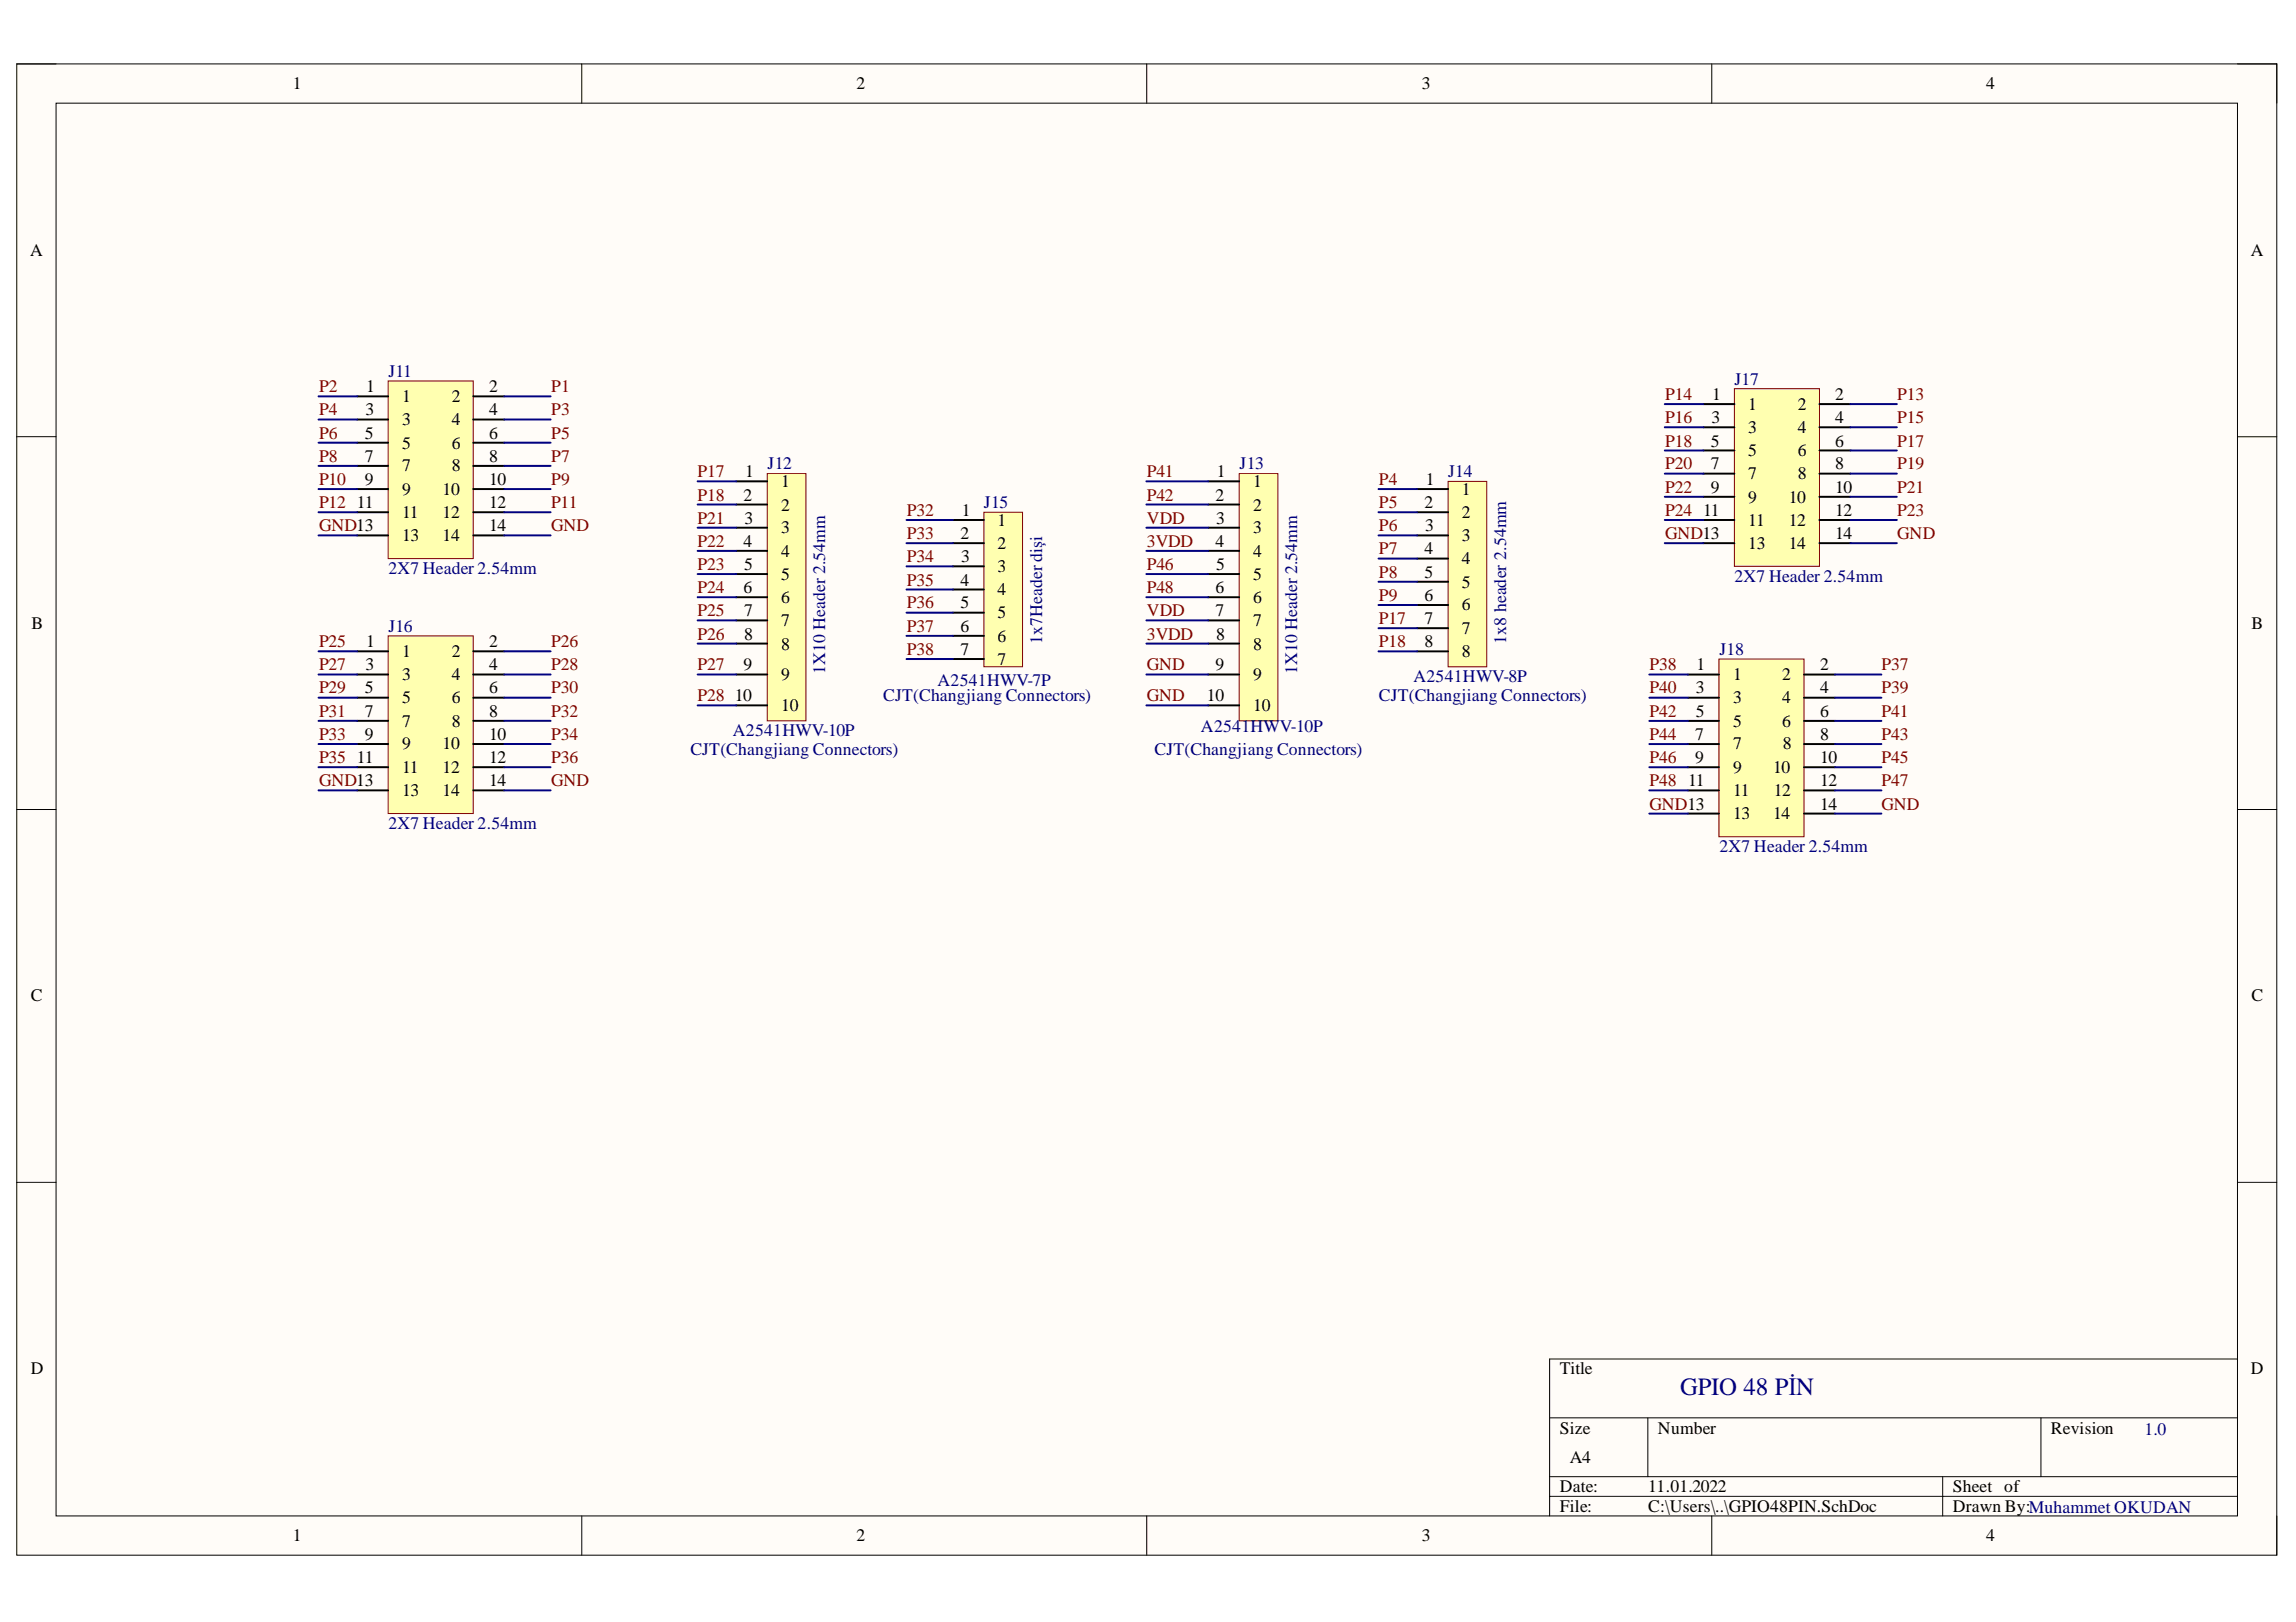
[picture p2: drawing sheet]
<svg xmlns="http://www.w3.org/2000/svg" width="297mm" height="210mm" viewBox="0 0 297 210" stroke-linecap="round" stroke-linejoin="round" font-family="sans-serif">
<defs><g id="words">
<text font-size="3.2" fill="#000080" x="217.4" y="180.5">GPIO 48 PİN</text>
<g font-size="2.3">
<text x="37.9" y="11.6">1</text>
<text x="110.8" y="11.6">2</text>
<text x="184" y="11.6">3</text>
<text x="257" y="11.6">4</text>
<text x="3.9" y="33.1">A</text>
<text x="291.2" y="33.1">A</text>
<text x="47.3" y="53.7">3</text>
<text x="47.4" y="50.8">1</text>
<text x="52" y="52">1</text>
<text x="58.4" y="52">2</text>
<text x="63.3" y="50.8">2</text>
<text x="63.3" y="53.7">4</text>
<text x="221.5" y="51.8">1</text>
<text x="226.2" y="53.1">1</text>
<text x="232.6" y="53.1">2</text>
<text x="237.4" y="51.8">2</text>
<text x="47.2" y="56.8">5</text>
<text x="47.2" y="59.7">7</text>
<text x="52" y="55">3</text>
<text x="52" y="58">5</text>
<text x="58.4" y="55">4</text>
<text x="58.4" y="58">6</text>
<text x="63.3" y="56.8">6</text>
<text x="63.3" y="59.7">8</text>
<text x="221.3" y="57.8">5</text>
<text x="221.4" y="54.7">3</text>
<text x="226.2" y="56">3</text>
<text x="226.2" y="59.1">5</text>
<text x="232.6" y="56">4</text>
<text x="232.6" y="59.1">6</text>
<text x="237.4" y="54.7">4</text>
<text x="237.4" y="57.8">6</text>
<text x="46.2" y="65.7">11</text>
<text x="47.2" y="62.8">9</text>
<text x="52" y="61">7</text>
<text x="52" y="64">9</text>
<text x="57.3" y="64">10</text>
<text x="58.4" y="61">8</text>
<text x="63.3" y="62.8">10</text>
<text x="63.3" y="65.7">12</text>
<text x="96.2" y="64.8">2</text>
<text x="96.4" y="61.8">1</text>
<text x="101.1" y="63">1</text>
<text x="157.2" y="64.8">2</text>
<text x="157.4" y="61.8">1</text>
<text x="162.1" y="63">1</text>
<text x="184.3" y="65.7">2</text>
<text x="184.5" y="62.8">1</text>
<text x="189.1" y="64">1</text>
<text x="221.3" y="60.7">7</text>
<text x="221.3" y="63.8">9</text>
<text x="226.2" y="62">7</text>
<text x="226.2" y="65.1">9</text>
<text x="231.4" y="65.1">10</text>
<text x="232.6" y="62">8</text>
<text x="237.4" y="60.7">8</text>
<text x="237.4" y="63.8">10</text>
<text x="52" y="67">11</text>
<text x="52" y="70">13</text>
<text x="57.3" y="67">12</text>
<text x="57.3" y="70">14</text>
<text x="63.3" y="68.8">14</text>
<text x="96.2" y="70.8">4</text>
<text x="96.3" y="67.8">3</text>
<text x="101.1" y="66.1">2</text>
<text x="101.1" y="69">3</text>
<text x="124.2" y="69.8">2</text>
<text x="124.4" y="66.7">1</text>
<text x="129.1" y="68">1</text>
<text x="129.1" y="71.1">2</text>
<text x="157.2" y="70.8">4</text>
<text x="157.3" y="67.8">3</text>
<text x="162.1" y="66.1">2</text>
<text x="162.1" y="69">3</text>
<text x="184.3" y="71.7">4</text>
<text x="184.4" y="68.8">3</text>
<text x="189.1" y="67">2</text>
<text x="189.1" y="70">3</text>
<text x="220.3" y="66.7">11</text>
<text x="226.2" y="68">11</text>
<text x="226.2" y="71.1">13</text>
<text x="231.4" y="68">12</text>
<text x="231.4" y="71.1">14</text>
<text x="237.4" y="66.7">12</text>
<text x="237.4" y="69.8">14</text>
<text x="96.2" y="76.8">6</text>
<text x="96.3" y="73.8">5</text>
<text x="101.1" y="72.1">4</text>
<text x="101.1" y="75">5</text>
<text x="124.2" y="75.8">4</text>
<text x="124.3" y="72.7">3</text>
<text x="129.1" y="74">3</text>
<text x="129.1" y="77">4</text>
<text x="157.2" y="76.8">6</text>
<text x="157.3" y="73.8">5</text>
<text x="162.1" y="72.1">4</text>
<text x="162.1" y="75">5</text>
<text x="184.3" y="74.8">5</text>
<text x="184.3" y="77.7">6</text>
<text x="189.1" y="73">4</text>
<text x="189.1" y="76">5</text>
<text x="4.1" y="81.4">B</text>
<text x="47.4" y="83.7">1</text>
<text x="63.3" y="83.7">2</text>
<text x="96.3" y="79.8">7</text>
<text x="96.3" y="82.8">8</text>
<text x="101.1" y="78.1">6</text>
<text x="101.1" y="81">7</text>
<text x="124.2" y="78.7">5</text>
<text x="124.2" y="81.8">6</text>
<text x="129.1" y="80">5</text>
<text x="129.1" y="83">6</text>
<text x="157.2" y="79.8">7</text>
<text x="157.3" y="82.8">8</text>
<text x="162.1" y="78.1">6</text>
<text x="162.1" y="81">7</text>
<text x="184.3" y="80.8">7</text>
<text x="184.3" y="83.7">8</text>
<text x="189.1" y="79">6</text>
<text x="189.1" y="82">7</text>
<text x="291.3" y="81.4">B</text>
<text x="47.2" y="89.7">5</text>
<text x="47.3" y="86.8">3</text>
<text x="52" y="85">1</text>
<text x="52" y="88">3</text>
<text x="58.4" y="85">2</text>
<text x="58.4" y="88">4</text>
<text x="63.3" y="86.8">4</text>
<text x="63.3" y="89.7">6</text>
<text x="96.2" y="86.8">9</text>
<text x="101.1" y="84.1">8</text>
<text x="101.1" y="88">9</text>
<text x="124.2" y="84.7">7</text>
<text x="129.1" y="86">7</text>
<text x="157.2" y="86.8">9</text>
<text x="162.1" y="84.1">8</text>
<text x="162.1" y="88">9</text>
<text x="189.1" y="85">8</text>
<text x="219.4" y="89.7">3</text>
<text x="219.5" y="86.8">1</text>
<text x="224.2" y="88">1</text>
<text x="230.6" y="88">2</text>
<text x="235.5" y="86.8">2</text>
<text x="235.5" y="89.7">4</text>
<text x="47.2" y="92.8">7</text>
<text x="47.2" y="95.7">9</text>
<text x="52" y="91">5</text>
<text x="52" y="94">7</text>
<text x="58.4" y="91">6</text>
<text x="58.4" y="94">8</text>
<text x="63.3" y="92.8">8</text>
<text x="63.3" y="95.7">10</text>
<text x="95.1" y="90.7">10</text>
<text x="101.1" y="92">10</text>
<text x="156.1" y="90.7">10</text>
<text x="162.1" y="92">10</text>
<text x="219.3" y="95.7">7</text>
<text x="219.4" y="92.8">5</text>
<text x="224.2" y="91">3</text>
<text x="224.2" y="94">5</text>
<text x="230.6" y="91">4</text>
<text x="230.6" y="94">6</text>
<text x="235.5" y="92.8">6</text>
<text x="235.5" y="95.7">8</text>
<text x="46.2" y="98.8">11</text>
<text x="52" y="97">9</text>
<text x="52" y="100">11</text>
<text x="57.3" y="97">10</text>
<text x="57.3" y="100">12</text>
<text x="63.3" y="98.8">12</text>
<text x="63.3" y="101.7">14</text>
<text x="218.4" y="101.7">11</text>
<text x="219.3" y="98.8">9</text>
<text x="224.2" y="97">7</text>
<text x="224.2" y="100">9</text>
<text x="229.4" y="100">10</text>
<text x="230.7" y="97">8</text>
<text x="235.5" y="98.8">10</text>
<text x="235.5" y="101.7">12</text>
<text x="52" y="103">13</text>
<text x="57.3" y="103">14</text>
<text x="224.2" y="103">11</text>
<text x="224.2" y="106">13</text>
<text x="229.4" y="106">14</text>
<text x="229.5" y="103">12</text>
<text x="235.5" y="104.8">14</text>
<text x="4" y="129.6">C</text>
<text x="291.3" y="129.6">C</text>
<text x="4" y="177.8">D</text>
<text x="201.8" y="177.8">Title</text>
<text x="291.2" y="177.8">D</text>
<text x="201.8" y="185.5">Size</text>
<text x="214.5" y="185.5">Number</text>
<text x="265.3" y="185.5">Revision</text>
<text x="203.1" y="189.3">A4</text>
<text x="201.8" y="193.1">Date:</text>
<text x="201.8" y="195.7">File:</text>
<text x="213.2" y="193.1">11.01.2022</text>
<text x="213.2" y="195.7">C:\Users\..\GPIO48PIN.SchDoc</text>
<text x="252.6" y="193.1">Sheet of</text>
<text x="252.6" y="195.7">Drawn By:Muhammet OKUDAN</text>
<text x="37.9" y="199.5">1</text>
<text x="110.8" y="199.5">2</text>
<text x="184" y="199.5">3</text>
<text x="257" y="199.5">4</text>
</g>
<g font-size="2.3" fill="#800000">
<text x="41.3" y="50.8">P2</text>
<text x="41.3" y="53.7">P4</text>
<text x="71.3" y="50.8">P1</text>
<text x="71.3" y="53.7">P3</text>
<text x="215.4" y="51.8">P14</text>
<text x="245.5" y="51.8">P13</text>
<text x="41.3" y="56.8">P6</text>
<text x="41.3" y="59.7">P8</text>
<text x="71.3" y="56.8">P5</text>
<text x="71.3" y="59.7">P7</text>
<text x="215.4" y="54.7">P16</text>
<text x="215.4" y="57.8">P18</text>
<text x="245.5" y="57.8">P17</text>
<text x="245.5" y="54.7">P15</text>
<text x="41.3" y="62.8">P10</text>
<text x="41.3" y="65.7">P12</text>
<text x="71.3" y="62.8">P9</text>
<text x="71.3" y="65.7">P11</text>
<text x="90.2" y="61.8">P17</text>
<text x="90.2" y="64.8">P18</text>
<text x="148.4" y="61.8">P41</text>
<text x="148.4" y="64.8">P42</text>
<text x="178.4" y="62.8">P4</text>
<text x="178.4" y="65.7">P5</text>
<text x="215.4" y="60.7">P20</text>
<text x="215.4" y="63.8">P22</text>
<text x="245.5" y="60.7">P19</text>
<text x="245.5" y="63.8">P21</text>
<text x="41.3" y="68.8">GND13</text>
<text x="71.3" y="68.8">GND</text>
<text x="90.2" y="67.8">P21</text>
<text x="90.2" y="70.8">P22</text>
<text x="117.3" y="66.7">P32</text>
<text x="117.3" y="69.8">P33</text>
<text x="148.4" y="70.8">3VDD</text>
<text x="148.4" y="67.8">VDD</text>
<text x="178.4" y="68.8">P6</text>
<text x="178.4" y="71.7">P7</text>
<text x="215.4" y="66.7">P24</text>
<text x="215.4" y="69.8">GND13</text>
<text x="245.5" y="69.8">GND</text>
<text x="245.5" y="66.7">P23</text>
<text x="90.2" y="73.8">P23</text>
<text x="90.2" y="76.8">P24</text>
<text x="117.3" y="72.7">P34</text>
<text x="117.3" y="75.8">P35</text>
<text x="148.4" y="73.8">P46</text>
<text x="148.4" y="76.8">P48</text>
<text x="178.4" y="74.8">P8</text>
<text x="178.4" y="77.7">P9</text>
<text x="41.3" y="83.7">P25</text>
<text x="71.3" y="83.7">P26</text>
<text x="90.2" y="79.8">P25</text>
<text x="90.2" y="82.8">P26</text>
<text x="117.3" y="78.7">P36</text>
<text x="117.3" y="81.8">P37</text>
<text x="148.4" y="79.8">VDD</text>
<text x="148.4" y="82.8">3VDD</text>
<text x="178.4" y="80.8">P17</text>
<text x="178.4" y="83.7">P18</text>
<text x="41.3" y="86.8">P27</text>
<text x="41.3" y="89.7">P29</text>
<text x="71.3" y="86.8">P28</text>
<text x="71.3" y="89.7">P30</text>
<text x="90.2" y="86.8">P27</text>
<text x="117.3" y="84.7">P38</text>
<text x="148.4" y="86.8">GND</text>
<text x="213.4" y="86.8">P38</text>
<text x="213.4" y="89.7">P40</text>
<text x="243.4" y="86.8">P37</text>
<text x="243.4" y="89.7">P39</text>
<text x="41.3" y="92.8">P31</text>
<text x="41.3" y="95.7">P33</text>
<text x="71.3" y="92.8">P32</text>
<text x="71.3" y="95.7">P34</text>
<text x="90.2" y="90.7">P28</text>
<text x="148.4" y="90.7">GND</text>
<text x="213.4" y="92.8">P42</text>
<text x="213.4" y="95.7">P44</text>
<text x="243.4" y="92.8">P41</text>
<text x="243.4" y="95.7">P43</text>
<text x="41.3" y="98.8">P35</text>
<text x="41.3" y="101.7">GND13</text>
<text x="71.3" y="98.8">P36</text>
<text x="71.3" y="101.7">GND</text>
<text x="213.4" y="98.8">P46</text>
<text x="213.4" y="101.7">P48</text>
<text x="243.4" y="98.8">P45</text>
<text x="243.4" y="101.7">P47</text>
<text x="213.4" y="104.8">GND13</text>
<text x="243.4" y="104.8">GND</text>
</g>
<g font-size="2.3" fill="#000080">
<text x="50.2" y="48.7">J11</text>
<text x="224.4" y="49.8">J17</text>
<text x="99.3" y="60.7">J12</text>
<text x="127.3" y="65.7">J15</text>
<text x="160.4" y="60.7">J13</text>
<text x="187.3" y="61.8">J14</text>
<text x="50.2" y="74.3">2X7 Header 2.54mm</text>
<text x="224.4" y="75.3">2X7 Header 2.54mm</text>
<text x="50.2" y="81.8">J16</text>
<text x="134.8" y="83.3" transform="rotate(-90 134.8 83.3)">1x7Header dişi</text>
<text x="194.9" y="83.3" transform="rotate(-90 194.9 83.3)">1x8 header 2.54mm</text>
<text x="106.7" y="87.3" transform="rotate(-90 106.7 87.3)">1X10 Header 2.54mm</text>
<text x="121.3" y="88.8">A2541HWV-7P</text>
<text x="167.8" y="87.3" transform="rotate(-90 167.8 87.3)">1X10 Header 2.54mm</text>
<text x="182.9" y="88.3">A2541HWV-8P</text>
<text x="222.4" y="84.7">J18</text>
<text x="94.8" y="95.3">A2541HWV-10P</text>
<text x="114.3" y="90.7">CJT(Changjiang Connectors)</text>
<text x="155.4" y="94.8">A2541HWV-10P</text>
<text x="178.4" y="90.7">CJT(Changjiang Connectors)</text>
<text x="89.3" y="97.7">CJT(Changjiang Connectors)</text>
<text x="149.4" y="97.7">CJT(Changjiang Connectors)</text>
<text x="50.2" y="107.3">2X7 Header 2.54mm</text>
<text x="222.4" y="110.2">2X7 Header 2.54mm</text>
<text x="277.4" y="185.7">1.0</text>
</g>
</g></defs>
<path d="M2.2 8.3h292.4v193h-292.4z" fill-rule="evenodd" fill="#fffcf8"/>
<path d="M2.2 8.3h292.4v193h-292.4z" fill="none" stroke="#000" stroke-width=".13"/>
<path d="M7.3 13.4h282.2v182.8h-282.2z" fill-rule="evenodd" fill="#fffcf8"/>
<g fill="none" stroke="#000" stroke-width=".13">
<path d="M2.2 8.3h5.1M7.3 13.4h282.2v182.8h-282.2zM75.3 8.3v5M148.4 8.3v5M221.5 8.3v5.1M289.5 8.3h5.1v5.1M2.2 56.5h5.1M289.5 56.5h5.1M2.2 104.8h5.1M289.5 104.8h5.1M2.2 153h5.1M289.5 153h5.1"/>
<path d="M289.5 175.9h-89v20.3M75.3 196.2v5.1M148.4 196.2v5.1M200.5 183.5h89M200.5 191.1h89M200.5 193.6h89M213.2 183.5v7.6M221.5 196.2v5.1M251.3 191.1v5.1M264 183.5v7.6M294.6 196.2v5.1"/>
</g>
<path d="M127.3 66.3h5v20h-5z" fill-rule="evenodd" fill="#ffffb0"/>
<path d="M127.3 66.3h5v20h-5z" fill="none" stroke="#800000" stroke-width=".13"/>
<path d="M123.3 67.3h4M123.3 70.3h4M123.3 73.3h4M123.3 76.3h4M123.3 79.3h4M123.3 82.3h4M123.3 85.3h4" fill="none" stroke="#000" stroke-width=".25"/>
<path d="M99.3 61.3h5v32h-5z" fill-rule="evenodd" fill="#ffffb0"/>
<path d="M99.3 61.3h5v32h-5z" fill="none" stroke="#800000" stroke-width=".13"/>
<path d="M95.3 62.3h4M95.3 65.3h4M95.3 68.3h4M95.3 71.3h4M95.3 74.3h4M95.3 77.3h4M95.3 80.3h4M95.3 83.3h4M95.3 87.3h4M95.3 91.3h4" fill="none" stroke="#000" stroke-width=".25"/>
<path d="M187.3 62.3h5v24h-5z" fill-rule="evenodd" fill="#ffffb0"/>
<path d="M187.3 62.3h5v24h-5z" fill="none" stroke="#800000" stroke-width=".13"/>
<path d="M183.3 63.3h4M183.3 66.3h4M183.3 69.3h4M183.3 72.3h4M183.3 75.3h4M183.3 78.3h4M183.3 81.3h4M183.3 84.3h4" fill="none" stroke="#000" stroke-width=".25"/>
<path d="M160.3 61.3h5v32h-5z" fill-rule="evenodd" fill="#ffffb0"/>
<path d="M160.3 61.3h5v32h-5z" fill="none" stroke="#800000" stroke-width=".13"/>
<path d="M156.3 62.3h4M156.3 65.3h4M156.3 68.3h4M156.3 71.3h4M156.3 74.3h4M156.3 77.3h4M156.3 80.3h4M156.3 83.3h4M156.3 87.3h4M156.3 91.3h4" fill="none" stroke="#000" stroke-width=".25"/>
<path d="M50.2 49.3h11v23h-11z" fill-rule="evenodd" fill="#ffffb0"/>
<path d="M50.2 49.3h11v23h-11z" fill="none" stroke="#800000" stroke-width=".13"/>
<g fill="none" stroke="#000" stroke-width=".25">
<path d="M46.2 51.3h4M46.2 54.3h4M46.2 57.3h4M61.2 51.3h4M61.2 54.3h4M61.2 57.3h4M46.2 60.3h4M46.2 63.3h4M46.2 66.3h4M46.2 69.3h4M61.2 60.3h4M61.2 63.3h4"/>
<path d="M61.2 66.3h4M61.2 69.3h4"/>
</g>
<path d="M50.2 82.3h11v23h-11z" fill-rule="evenodd" fill="#ffffb0"/>
<path d="M50.2 82.3h11v23h-11z" fill="none" stroke="#800000" stroke-width=".13"/>
<g fill="none" stroke="#000" stroke-width=".25">
<path d="M46.2 84.3h4M46.2 87.3h4M46.2 90.3h4M46.2 93.3h4M46.2 96.3h4M46.2 99.3h4M61.2 84.3h4M61.2 87.3h4M61.2 90.3h4M61.2 93.3h4M61.2 96.3h4M61.2 99.3h4"/>
<path d="M46.2 102.3h4M61.2 102.3h4"/>
</g>
<path d="M224.4 50.3h11v23h-11z" fill-rule="evenodd" fill="#ffffb0"/>
<path d="M224.4 50.3h11v23h-11z" fill="none" stroke="#800000" stroke-width=".13"/>
<g fill="none" stroke="#000" stroke-width=".25">
<path d="M220.4 52.3h4M220.4 55.3h4M220.4 58.3h4M235.4 52.3h4M235.4 55.3h4M235.4 58.3h4M220.4 61.3h4M220.4 64.3h4M220.4 67.3h4M220.4 70.3h4M235.4 61.3h4M235.4 64.3h4"/>
<path d="M235.4 67.3h4M235.4 70.3h4"/>
</g>
<path d="M222.4 85.3h11v23h-11z" fill-rule="evenodd" fill="#ffffb0"/>
<path d="M222.4 85.3h11v23h-11z" fill="none" stroke="#800000" stroke-width=".13"/>
<g fill="none" stroke="#000" stroke-width=".25">
<path d="M218.4 87.3h4M218.4 90.3h4M218.4 93.3h4M218.4 96.3h4M218.4 99.3h4M233.4 87.3h4M233.4 90.3h4M233.4 93.3h4M233.4 96.3h4M233.4 99.3h4M218.4 102.3h4M218.4 105.3h4"/>
<path d="M233.4 102.3h4M233.4 105.3h4"/>
</g>
<g fill="none" stroke="#000080" stroke-width=".25">
<path d="M41.2 57.3h5M41.2 54.3h5M41.2 51.3h5M65.2 54.3h6M65.2 51.3h6M65.2 57.3h6M215.4 55.3h5M215.4 52.3h5M215.4 58.3h5M239.4 55.3h6M239.4 58.3h6M239.4 52.3h6"/>
<path d="M41.2 69.3h5M41.2 63.3h5M41.2 60.3h5M41.2 66.3h5M65.2 66.3h6M65.2 69.3h6M65.2 63.3h6M65.2 60.3h6M90.3 77.3h5M90.3 74.3h5M90.3 71.3h5M90.3 68.3h5"/>
<path d="M90.3 65.3h5M90.3 62.3h5M117.3 79.3h6M117.3 76.3h6M117.3 73.3h6M117.3 70.3h6M117.3 67.3h6M148.3 77.3h8M148.3 74.3h8M148.3 71.3h8M148.3 68.3h8M148.3 65.3h8"/>
<path d="M148.3 62.3h8M178.3 66.3h5M178.3 69.3h5M178.3 63.3h5M178.3 78.3h5M178.3 75.3h5M178.3 72.3h5M215.4 67.3h5M215.4 70.3h5M215.4 61.3h5M215.4 64.3h5M239.4 70.3h6"/>
<path d="M239.4 67.3h6M239.4 61.3h6M239.4 64.3h6M41.2 99.3h5M41.2 87.3h5M41.2 84.3h5M41.2 96.3h5M41.2 93.3h5M41.2 90.3h5M65.2 99.3h6M65.2 87.3h6M65.2 96.3h6"/>
<path d="M65.2 93.3h6M65.2 90.3h6M65.2 84.3h6M90.3 91.3h5M90.3 87.3h5M90.3 83.3h5M90.3 80.3h5M117.3 85.3h6M117.3 82.3h6M148.3 91.3h8M148.3 87.3h8M148.3 83.3h8"/>
<path d="M148.3 80.3h8M178.3 84.3h5M178.3 81.3h5M213.4 90.3h5M213.4 87.3h5M213.4 96.3h5M213.4 93.3h5M213.4 99.3h5M237.4 90.3h6M237.4 96.3h6M237.4 93.3h6M237.4 87.3h6"/>
<path d="M237.4 99.3h6M41.2 102.3h5M65.2 102.3h6M213.4 102.3h5M213.4 105.3h5M237.4 102.3h6M237.4 105.3h6"/>
</g>
<use href="#words"/>
</svg>
